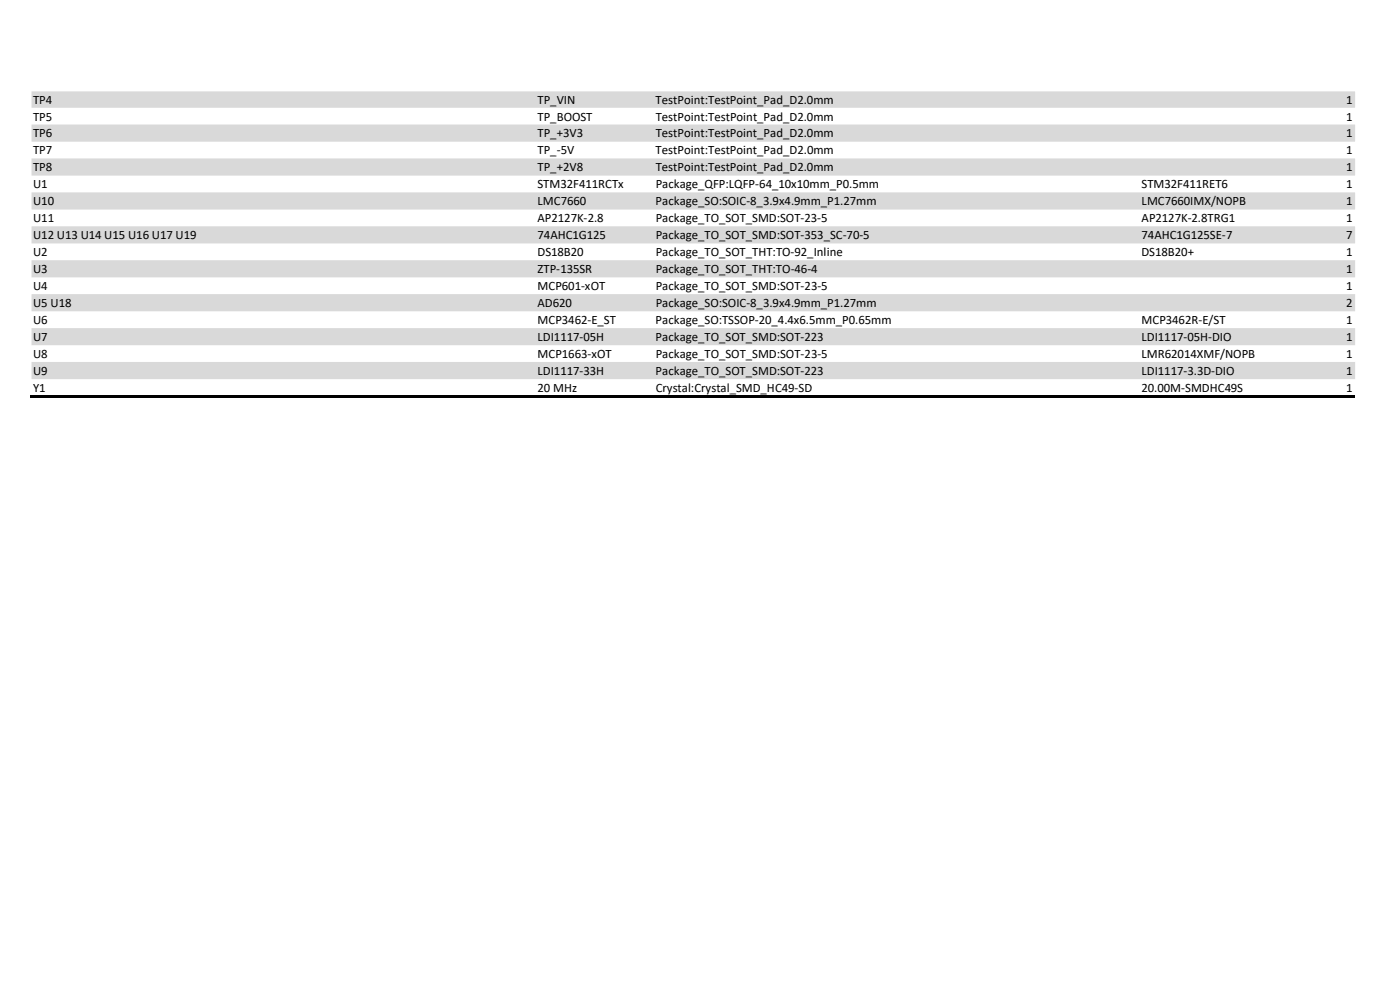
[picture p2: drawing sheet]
<svg xmlns="http://www.w3.org/2000/svg" width="297mm" height="210mm" viewBox="0 0 297 210" stroke-linecap="round" stroke-linejoin="round" font-family="sans-serif">
<defs><g id="words">
<g font-size="2.7">
<text x="7" y="22">TP4</text>
<text x="114" y="22">TP_VIN</text>
<text x="139.1" y="22">TestPoint:TestPoint_Pad_D2.0mm</text>
<text x="285.6" y="22">1</text>
<text x="7" y="25.6">TP5</text>
<text x="7" y="29.2">TP6</text>
<text x="114" y="25.6">TP_BOOST</text>
<text x="114" y="29.2">TP_+3V3</text>
<text x="139.1" y="25.6">TestPoint:TestPoint_Pad_D2.0mm</text>
<text x="139.1" y="29.2">TestPoint:TestPoint_Pad_D2.0mm</text>
<text x="285.6" y="29.2">1</text>
<text x="285.6" y="25.6">1</text>
<text x="7" y="32.8">TP7</text>
<text x="114" y="32.8">TP_-5V</text>
<text x="139.1" y="32.8">TestPoint:TestPoint_Pad_D2.0mm</text>
<text x="285.6" y="32.8">1</text>
<text x="7" y="36.4">TP8</text>
<text x="7" y="40">U1</text>
<text x="114" y="36.4">TP_+2V8</text>
<text x="114" y="40">STM32F411RCTx</text>
<text x="139.1" y="36.4">TestPoint:TestPoint_Pad_D2.0mm</text>
<text x="139.1" y="40">Package_QFP:LQFP-64_10x10mm_P0.5mm</text>
<text x="242.2" y="40">STM32F411RET6</text>
<text x="285.6" y="40">1</text>
<text x="285.6" y="36.4">1</text>
<text x="7" y="43.6">U10</text>
<text x="7" y="47.2">U11</text>
<text x="114" y="43.6">LMC7660</text>
<text x="114" y="47.2">AP2127K-2.8</text>
<text x="139.1" y="43.6">Package_SO:SOIC-8_3.9x4.9mm_P1.27mm</text>
<text x="139.1" y="47.2">Package_TO_SOT_SMD:SOT-23-5</text>
<text x="242.2" y="47.2">AP2127K-2.8TRG1</text>
<text x="242.2" y="43.6">LMC7660IMX/NOPB</text>
<text x="285.6" y="47.2">1</text>
<text x="285.6" y="43.6">1</text>
<text x="7" y="50.8">U12 U13 U14 U15 U16 U17 U19</text>
<text x="114" y="50.8">74AHC1G125</text>
<text x="139.1" y="50.8">Package_TO_SOT_SMD:SOT-353_SC-70-5</text>
<text x="242.2" y="50.8">74AHC1G125SE-7</text>
<text x="285.6" y="50.8">7</text>
<text x="7" y="54.4">U2</text>
<text x="7" y="58">U3</text>
<text x="114" y="54.4">DS18B20</text>
<text x="114" y="58">ZTP-135SR</text>
<text x="139.1" y="54.4">Package_TO_SOT_THT:TO-92_Inline</text>
<text x="139.1" y="58">Package_TO_SOT_THT:TO-46-4</text>
<text x="242.2" y="54.4">DS18B20+</text>
<text x="285.6" y="58">1</text>
<text x="285.6" y="54.4">1</text>
<text x="7" y="61.6">U4</text>
<text x="7" y="65.2">U5 U18</text>
<text x="114" y="61.6">MCP601-xOT</text>
<text x="114.1" y="65.2">AD620</text>
<text x="139.1" y="65.2">Package_SO:SOIC-8_3.9x4.9mm_P1.27mm</text>
<text x="139.1" y="61.6">Package_TO_SOT_SMD:SOT-23-5</text>
<text x="285.6" y="65.2">2</text>
<text x="285.6" y="61.6">1</text>
<text x="7" y="68.7">U6</text>
<text x="114" y="68.7">MCP3462-E_ST</text>
<text x="139.1" y="68.7">Package_SO:TSSOP-20_4.4x6.5mm_P0.65mm</text>
<text x="242.2" y="68.7">MCP3462R-E/ST</text>
<text x="285.6" y="68.7">1</text>
<text x="7" y="72.3">U7</text>
<text x="7" y="75.9">U8</text>
<text x="114" y="72.3">LDI1117-05H</text>
<text x="114" y="75.9">MCP1663-xOT</text>
<text x="139.1" y="72.3">Package_TO_SOT_SMD:SOT-223</text>
<text x="139.1" y="75.9">Package_TO_SOT_SMD:SOT-23-5</text>
<text x="242.2" y="72.3">LDI1117-05H-DIO</text>
<text x="242.2" y="75.9">LMR62014XMF/NOPB</text>
<text x="285.6" y="72.3">1</text>
<text x="285.6" y="75.9">1</text>
<text x="7" y="79.5">U9</text>
<text x="7" y="83.1">Y1</text>
<text x="114" y="83.1">20 MHz</text>
<text x="114" y="79.5">LDI1117-33H</text>
<text x="139.1" y="79.5">Package_TO_SOT_SMD:SOT-223</text>
<text x="139.1" y="83.1">Crystal:Crystal_SMD_HC49-SD</text>
<text x="242.2" y="83.1">20.00M-SMDHC49S</text>
<text x="242.2" y="79.5">LDI1117-3.3D-DIO</text>
<text x="285.6" y="79.5">1</text>
<text x="285.6" y="83.1">1</text>
</g>
</g></defs>
<path d="M6.7 19.4h280.8v3.5h-280.8zM6.7 26.4h280.8v3.7h-280.8zM6.7 33.6h280.8v3.7h-280.8zM6.7 40.8h280.8v3.6h-280.8zM6.7 48h280.8v3.6h-280.8zM6.7 55.2h280.8v3.6h-280.8zM6.7 62.4h280.8v3.6h-280.8zM6.7 69.6h280.8v3.6h-280.8zM6.7 76.8h280.8v3.6h-280.8z" fill-rule="evenodd" fill="#d9d9d9"/>
<path d="M6.5 83.8h281v.4h-281z" fill="#000"/>
<use href="#words"/>
</svg>
